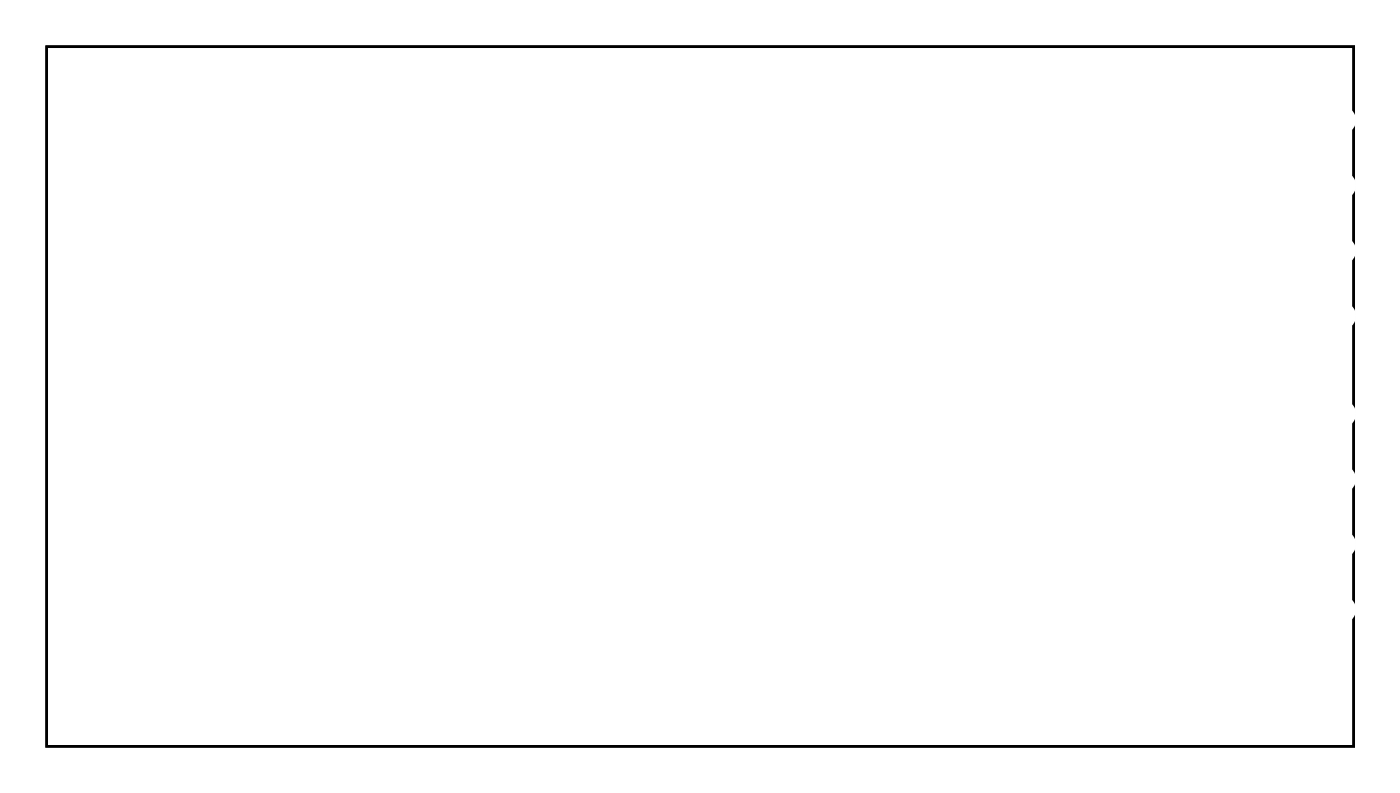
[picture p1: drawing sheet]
<svg xmlns="http://www.w3.org/2000/svg" width="109mm" height="62mm" viewBox="0 0 109 62" stroke-linecap="round" stroke-linejoin="round" font-family="sans-serif">
<path d="M3.6 3.6h101.8v54.5h-101.8z" fill="none" stroke="#000" stroke-width=".2"/>
<path d="M3.6 3.6v54.5h101.8v-54.5zM3.6 3.6h101.8v54.5h-101.8z" fill="#000"/>
<circle cx="59.5" cy="46.4" r=".35" fill="#fff"/>
<circle cx="59.5" cy="46.4" r=".35" fill="none" stroke="#fff" stroke-width=".55"/>
<circle cx="59.5" cy="41.5" r=".35" fill="#fff"/>
<circle cx="59.5" cy="41.5" r=".35" fill="none" stroke="#fff" stroke-width=".55"/>
<circle cx="100.1" cy="55.1" r=".72" fill="#fff"/>
<circle cx="100.1" cy="55.1" r=".72" fill="none" stroke="#fff" stroke-width=".69" stroke-linecap="butt"/>
<path d="M99.2 54.1v1.9h1.8v-1.9zM99.6 55.1a.51 .51 0 0 1 1 0 .51 .51 0 0 1-1 0z" fill="#fff"/>
<g fill="none" stroke="#fff" stroke-width=".25">
<path d="M99.2 54.1h1.8v1.9h-1.8z"/>
<circle cx="100.1" cy="55.1" r=".51"/>
</g>
<circle cx="100.1" cy="52.3" r=".72" fill="#fff"/>
<circle cx="100.1" cy="52.3" r=".72" fill="none" stroke="#fff" stroke-width=".69" stroke-linecap="butt"/>
<circle cx="31.6" cy="55.2" r=".66" fill="#fff"/>
<circle cx="31.6" cy="55.2" r=".66" fill="none" stroke="#fff" stroke-width=".61" stroke-linecap="butt"/>
<circle cx="29.1" cy="55.2" r=".66" fill="#fff"/>
<circle cx="29.1" cy="55.2" r=".66" fill="none" stroke="#fff" stroke-width=".61" stroke-linecap="butt"/>
<circle cx="26.6" cy="55.2" r=".66" fill="#fff"/>
<circle cx="26.6" cy="55.2" r=".66" fill="none" stroke="#fff" stroke-width=".61" stroke-linecap="butt"/>
<circle cx="24" cy="55.2" r=".66" fill="#fff"/>
<circle cx="24" cy="55.2" r=".66" fill="none" stroke="#fff" stroke-width=".61" stroke-linecap="butt"/>
<circle cx="21.5" cy="55.2" r=".66" fill="#fff"/>
<circle cx="21.5" cy="55.2" r=".66" fill="none" stroke="#fff" stroke-width=".61" stroke-linecap="butt"/>
<circle cx="18.9" cy="55.2" r=".66" fill="#fff"/>
<circle cx="18.9" cy="55.2" r=".66" fill="none" stroke="#fff" stroke-width=".61" stroke-linecap="butt"/>
<circle cx="16.4" cy="55.2" r=".66" fill="#fff"/>
<circle cx="16.4" cy="55.2" r=".66" fill="none" stroke="#fff" stroke-width=".61" stroke-linecap="butt"/>
<circle cx="13.9" cy="55.2" r=".66" fill="#fff"/>
<circle cx="13.9" cy="55.2" r=".66" fill="none" stroke="#fff" stroke-width=".61" stroke-linecap="butt"/>
<circle cx="54.5" cy="55.2" r=".66" fill="#fff"/>
<circle cx="54.5" cy="55.2" r=".66" fill="none" stroke="#fff" stroke-width=".61" stroke-linecap="butt"/>
<circle cx="52" cy="55.2" r=".66" fill="#fff"/>
<circle cx="52" cy="55.2" r=".66" fill="none" stroke="#fff" stroke-width=".61" stroke-linecap="butt"/>
<circle cx="49.4" cy="55.2" r=".66" fill="#fff"/>
<circle cx="49.4" cy="55.2" r=".66" fill="none" stroke="#fff" stroke-width=".61" stroke-linecap="butt"/>
<circle cx="46.9" cy="55.2" r=".66" fill="#fff"/>
<circle cx="46.9" cy="55.2" r=".66" fill="none" stroke="#fff" stroke-width=".61" stroke-linecap="butt"/>
<circle cx="44.3" cy="55.2" r=".66" fill="#fff"/>
<circle cx="44.3" cy="55.2" r=".66" fill="none" stroke="#fff" stroke-width=".61" stroke-linecap="butt"/>
<circle cx="41.8" cy="55.2" r=".66" fill="#fff"/>
<circle cx="41.8" cy="55.2" r=".66" fill="none" stroke="#fff" stroke-width=".61" stroke-linecap="butt"/>
<circle cx="39.3" cy="55.2" r=".66" fill="#fff"/>
<circle cx="39.3" cy="55.2" r=".66" fill="none" stroke="#fff" stroke-width=".61" stroke-linecap="butt"/>
<circle cx="36.7" cy="55.2" r=".66" fill="#fff"/>
<circle cx="36.7" cy="55.2" r=".66" fill="none" stroke="#fff" stroke-width=".61" stroke-linecap="butt"/>
<circle cx="36.7" cy="6.9" r=".66" fill="#fff"/>
<circle cx="36.7" cy="6.9" r=".66" fill="none" stroke="#fff" stroke-width=".61" stroke-linecap="butt"/>
<circle cx="34.2" cy="6.9" r=".66" fill="#fff"/>
<circle cx="34.2" cy="6.9" r=".66" fill="none" stroke="#fff" stroke-width=".61" stroke-linecap="butt"/>
<circle cx="31.6" cy="6.9" r=".66" fill="#fff"/>
<circle cx="31.6" cy="6.9" r=".66" fill="none" stroke="#fff" stroke-width=".61" stroke-linecap="butt"/>
<circle cx="29.1" cy="6.9" r=".66" fill="#fff"/>
<circle cx="29.1" cy="6.9" r=".66" fill="none" stroke="#fff" stroke-width=".61" stroke-linecap="butt"/>
<circle cx="26.6" cy="6.9" r=".66" fill="#fff"/>
<circle cx="26.6" cy="6.9" r=".66" fill="none" stroke="#fff" stroke-width=".61" stroke-linecap="butt"/>
<circle cx="24" cy="6.9" r=".66" fill="#fff"/>
<circle cx="24" cy="6.9" r=".66" fill="none" stroke="#fff" stroke-width=".61" stroke-linecap="butt"/>
<circle cx="21.5" cy="6.9" r=".66" fill="#fff"/>
<circle cx="21.5" cy="6.9" r=".66" fill="none" stroke="#fff" stroke-width=".61" stroke-linecap="butt"/>
<circle cx="18.9" cy="6.9" r=".66" fill="#fff"/>
<circle cx="18.9" cy="6.9" r=".66" fill="none" stroke="#fff" stroke-width=".61" stroke-linecap="butt"/>
<circle cx="77.4" cy="55.2" r=".66" fill="#fff"/>
<circle cx="77.4" cy="55.2" r=".66" fill="none" stroke="#fff" stroke-width=".61" stroke-linecap="butt"/>
<circle cx="74.8" cy="55.2" r=".66" fill="#fff"/>
<circle cx="74.8" cy="55.2" r=".66" fill="none" stroke="#fff" stroke-width=".61" stroke-linecap="butt"/>
<circle cx="72.3" cy="55.2" r=".66" fill="#fff"/>
<circle cx="72.3" cy="55.2" r=".66" fill="none" stroke="#fff" stroke-width=".61" stroke-linecap="butt"/>
<circle cx="69.7" cy="55.2" r=".66" fill="#fff"/>
<circle cx="69.7" cy="55.2" r=".66" fill="none" stroke="#fff" stroke-width=".61" stroke-linecap="butt"/>
<circle cx="67.2" cy="55.2" r=".66" fill="#fff"/>
<circle cx="67.2" cy="55.2" r=".66" fill="none" stroke="#fff" stroke-width=".61" stroke-linecap="butt"/>
<circle cx="64.7" cy="55.2" r=".66" fill="#fff"/>
<circle cx="64.7" cy="55.2" r=".66" fill="none" stroke="#fff" stroke-width=".61" stroke-linecap="butt"/>
<circle cx="62.1" cy="55.2" r=".66" fill="#fff"/>
<circle cx="62.1" cy="55.2" r=".66" fill="none" stroke="#fff" stroke-width=".61" stroke-linecap="butt"/>
<circle cx="59.6" cy="55.2" r=".66" fill="#fff"/>
<circle cx="59.6" cy="55.2" r=".66" fill="none" stroke="#fff" stroke-width=".61" stroke-linecap="butt"/>
<circle cx="63.6" cy="6.9" r=".66" fill="#fff"/>
<circle cx="63.6" cy="6.9" r=".66" fill="none" stroke="#fff" stroke-width=".61" stroke-linecap="butt"/>
<circle cx="66.2" cy="6.9" r=".66" fill="#fff"/>
<circle cx="66.2" cy="6.9" r=".66" fill="none" stroke="#fff" stroke-width=".61" stroke-linecap="butt"/>
<circle cx="68.7" cy="6.9" r=".66" fill="#fff"/>
<circle cx="68.7" cy="6.9" r=".66" fill="none" stroke="#fff" stroke-width=".61" stroke-linecap="butt"/>
<circle cx="71.3" cy="6.9" r=".66" fill="#fff"/>
<circle cx="71.3" cy="6.9" r=".66" fill="none" stroke="#fff" stroke-width=".61" stroke-linecap="butt"/>
<circle cx="73.8" cy="6.9" r=".66" fill="#fff"/>
<circle cx="73.8" cy="6.9" r=".66" fill="none" stroke="#fff" stroke-width=".61" stroke-linecap="butt"/>
<circle cx="76.3" cy="6.9" r=".66" fill="#fff"/>
<circle cx="76.3" cy="6.9" r=".66" fill="none" stroke="#fff" stroke-width=".61" stroke-linecap="butt"/>
<circle cx="78.9" cy="6.9" r=".66" fill="#fff"/>
<circle cx="78.9" cy="6.9" r=".66" fill="none" stroke="#fff" stroke-width=".61" stroke-linecap="butt"/>
<circle cx="81.4" cy="6.9" r=".66" fill="#fff"/>
<circle cx="81.4" cy="6.9" r=".66" fill="none" stroke="#fff" stroke-width=".61" stroke-linecap="butt"/>
<circle cx="84" cy="6.9" r=".66" fill="#fff"/>
<circle cx="84" cy="6.9" r=".66" fill="none" stroke="#fff" stroke-width=".61" stroke-linecap="butt"/>
<circle cx="86.5" cy="6.9" r=".66" fill="#fff"/>
<circle cx="86.5" cy="6.9" r=".66" fill="none" stroke="#fff" stroke-width=".61" stroke-linecap="butt"/>
<circle cx="41.8" cy="6.9" r=".66" fill="#fff"/>
<circle cx="41.8" cy="6.9" r=".66" fill="none" stroke="#fff" stroke-width=".61" stroke-linecap="butt"/>
<circle cx="44.3" cy="6.9" r=".66" fill="#fff"/>
<circle cx="44.3" cy="6.9" r=".66" fill="none" stroke="#fff" stroke-width=".61" stroke-linecap="butt"/>
<circle cx="46.9" cy="6.9" r=".66" fill="#fff"/>
<circle cx="46.9" cy="6.9" r=".66" fill="none" stroke="#fff" stroke-width=".61" stroke-linecap="butt"/>
<circle cx="49.4" cy="6.9" r=".66" fill="#fff"/>
<circle cx="49.4" cy="6.9" r=".66" fill="none" stroke="#fff" stroke-width=".61" stroke-linecap="butt"/>
<circle cx="52" cy="6.9" r=".66" fill="#fff"/>
<circle cx="52" cy="6.9" r=".66" fill="none" stroke="#fff" stroke-width=".61" stroke-linecap="butt"/>
<circle cx="54.5" cy="6.9" r=".66" fill="#fff"/>
<circle cx="54.5" cy="6.9" r=".66" fill="none" stroke="#fff" stroke-width=".61" stroke-linecap="butt"/>
<circle cx="57" cy="6.9" r=".66" fill="#fff"/>
<circle cx="57" cy="6.9" r=".66" fill="none" stroke="#fff" stroke-width=".61" stroke-linecap="butt"/>
<circle cx="59.6" cy="6.9" r=".66" fill="#fff"/>
<circle cx="59.6" cy="6.9" r=".66" fill="none" stroke="#fff" stroke-width=".61" stroke-linecap="butt"/>
<circle cx="11.3" cy="6.9" r=".66" fill="#fff"/>
<circle cx="11.3" cy="6.9" r=".66" fill="none" stroke="#fff" stroke-width=".62" stroke-linecap="butt"/>
<circle cx="8.8" cy="6.9" r=".66" fill="#fff"/>
<circle cx="8.8" cy="6.9" r=".66" fill="none" stroke="#fff" stroke-width=".62" stroke-linecap="butt"/>
<circle cx="11.3" cy="9.5" r=".66" fill="#fff"/>
<circle cx="11.3" cy="9.5" r=".66" fill="none" stroke="#fff" stroke-width=".62" stroke-linecap="butt"/>
<circle cx="8.8" cy="9.5" r=".66" fill="#fff"/>
<circle cx="8.8" cy="9.5" r=".66" fill="none" stroke="#fff" stroke-width=".62" stroke-linecap="butt"/>
<circle cx="11.3" cy="12" r=".66" fill="#fff"/>
<circle cx="11.3" cy="12" r=".66" fill="none" stroke="#fff" stroke-width=".62" stroke-linecap="butt"/>
<circle cx="8.8" cy="12" r=".66" fill="#fff"/>
<circle cx="8.8" cy="12" r=".66" fill="none" stroke="#fff" stroke-width=".62" stroke-linecap="butt"/>
<circle cx="11.3" cy="14.6" r=".66" fill="#fff"/>
<circle cx="11.3" cy="14.6" r=".66" fill="none" stroke="#fff" stroke-width=".62" stroke-linecap="butt"/>
<circle cx="8.8" cy="14.6" r=".66" fill="#fff"/>
<circle cx="8.8" cy="14.6" r=".66" fill="none" stroke="#fff" stroke-width=".62" stroke-linecap="butt"/>
<circle cx="11.3" cy="17.1" r=".66" fill="#fff"/>
<circle cx="11.3" cy="17.1" r=".66" fill="none" stroke="#fff" stroke-width=".62" stroke-linecap="butt"/>
<circle cx="8.8" cy="17.1" r=".66" fill="#fff"/>
<circle cx="8.8" cy="17.1" r=".66" fill="none" stroke="#fff" stroke-width=".62" stroke-linecap="butt"/>
<circle cx="11.3" cy="19.6" r=".66" fill="#fff"/>
<circle cx="11.3" cy="19.6" r=".66" fill="none" stroke="#fff" stroke-width=".62" stroke-linecap="butt"/>
<circle cx="8.8" cy="19.6" r=".66" fill="#fff"/>
<circle cx="8.8" cy="19.6" r=".66" fill="none" stroke="#fff" stroke-width=".62" stroke-linecap="butt"/>
<circle cx="11.3" cy="22.2" r=".66" fill="#fff"/>
<circle cx="11.3" cy="22.2" r=".66" fill="none" stroke="#fff" stroke-width=".62" stroke-linecap="butt"/>
<circle cx="8.8" cy="22.2" r=".66" fill="#fff"/>
<circle cx="8.8" cy="22.2" r=".66" fill="none" stroke="#fff" stroke-width=".62" stroke-linecap="butt"/>
<circle cx="11.3" cy="24.7" r=".66" fill="#fff"/>
<circle cx="11.3" cy="24.7" r=".66" fill="none" stroke="#fff" stroke-width=".62" stroke-linecap="butt"/>
<circle cx="8.8" cy="24.7" r=".66" fill="#fff"/>
<circle cx="8.8" cy="24.7" r=".66" fill="none" stroke="#fff" stroke-width=".62" stroke-linecap="butt"/>
<circle cx="11.3" cy="27.3" r=".66" fill="#fff"/>
<circle cx="11.3" cy="27.3" r=".66" fill="none" stroke="#fff" stroke-width=".62" stroke-linecap="butt"/>
<circle cx="8.8" cy="27.3" r=".66" fill="#fff"/>
<circle cx="8.8" cy="27.3" r=".66" fill="none" stroke="#fff" stroke-width=".62" stroke-linecap="butt"/>
<circle cx="11.3" cy="29.8" r=".66" fill="#fff"/>
<circle cx="11.3" cy="29.8" r=".66" fill="none" stroke="#fff" stroke-width=".62" stroke-linecap="butt"/>
<circle cx="8.8" cy="29.8" r=".66" fill="#fff"/>
<circle cx="8.8" cy="29.8" r=".66" fill="none" stroke="#fff" stroke-width=".62" stroke-linecap="butt"/>
<circle cx="11.3" cy="32.3" r=".66" fill="#fff"/>
<circle cx="11.3" cy="32.3" r=".66" fill="none" stroke="#fff" stroke-width=".62" stroke-linecap="butt"/>
<circle cx="8.8" cy="32.3" r=".66" fill="#fff"/>
<circle cx="8.8" cy="32.3" r=".66" fill="none" stroke="#fff" stroke-width=".62" stroke-linecap="butt"/>
<circle cx="11.3" cy="34.9" r=".66" fill="#fff"/>
<circle cx="11.3" cy="34.9" r=".66" fill="none" stroke="#fff" stroke-width=".62" stroke-linecap="butt"/>
<circle cx="8.8" cy="34.9" r=".66" fill="#fff"/>
<circle cx="8.8" cy="34.9" r=".66" fill="none" stroke="#fff" stroke-width=".62" stroke-linecap="butt"/>
<circle cx="11.3" cy="37.4" r=".66" fill="#fff"/>
<circle cx="11.3" cy="37.4" r=".66" fill="none" stroke="#fff" stroke-width=".62" stroke-linecap="butt"/>
<circle cx="8.8" cy="37.4" r=".66" fill="#fff"/>
<circle cx="8.8" cy="37.4" r=".66" fill="none" stroke="#fff" stroke-width=".62" stroke-linecap="butt"/>
<circle cx="11.3" cy="40" r=".66" fill="#fff"/>
<circle cx="11.3" cy="40" r=".66" fill="none" stroke="#fff" stroke-width=".62" stroke-linecap="butt"/>
<circle cx="8.8" cy="40" r=".66" fill="#fff"/>
<circle cx="8.8" cy="40" r=".66" fill="none" stroke="#fff" stroke-width=".62" stroke-linecap="butt"/>
<circle cx="11.3" cy="42.5" r=".66" fill="#fff"/>
<circle cx="11.3" cy="42.5" r=".66" fill="none" stroke="#fff" stroke-width=".62" stroke-linecap="butt"/>
<circle cx="8.8" cy="42.5" r=".66" fill="#fff"/>
<circle cx="8.8" cy="42.5" r=".66" fill="none" stroke="#fff" stroke-width=".62" stroke-linecap="butt"/>
<circle cx="11.3" cy="45" r=".66" fill="#fff"/>
<circle cx="11.3" cy="45" r=".66" fill="none" stroke="#fff" stroke-width=".62" stroke-linecap="butt"/>
<circle cx="8.8" cy="45" r=".66" fill="#fff"/>
<circle cx="8.8" cy="45" r=".66" fill="none" stroke="#fff" stroke-width=".62" stroke-linecap="butt"/>
<circle cx="11.3" cy="47.6" r=".66" fill="#fff"/>
<circle cx="11.3" cy="47.6" r=".66" fill="none" stroke="#fff" stroke-width=".62" stroke-linecap="butt"/>
<circle cx="8.8" cy="47.6" r=".66" fill="#fff"/>
<circle cx="8.8" cy="47.6" r=".66" fill="none" stroke="#fff" stroke-width=".62" stroke-linecap="butt"/>
<circle cx="11.3" cy="50.1" r=".66" fill="#fff"/>
<circle cx="11.3" cy="50.1" r=".66" fill="none" stroke="#fff" stroke-width=".62" stroke-linecap="butt"/>
<circle cx="8.8" cy="50.1" r=".66" fill="#fff"/>
<circle cx="8.8" cy="50.1" r=".66" fill="none" stroke="#fff" stroke-width=".62" stroke-linecap="butt"/>
<circle cx="102.6" cy="14.4" r=".75" fill="#fff"/>
<circle cx="102.6" cy="14.4" r=".75" fill="none" stroke="#fff" stroke-width=".63" stroke-linecap="butt"/>
<path d="M102 13.8a.94 .94 0 0 0-.2 1 .94 .94 0 0 0 .8 .6h1.9a.94 .94 0 0 0 1-1 .94 .94 0 0 0-1-.9h-1.9l-.3 .1zM102.1 14.4a.56 .56 0 0 1 1.1 0 .56 .56 0 0 1-1.1 0z" fill="#fff"/>
<g fill="none" stroke="#fff" stroke-width=".25">
<path d="M102 13.8l.3-.2 .3-.1h1.9a.94 .94 0 0 1 1 .9 .94 .94 0 0 1-1 1h-1.9a.94 .94 0 0 1-.8-.6 .94 .94 0 0 1 .2-1z"/>
<circle cx="102.6" cy="14.4" r=".56"/>
</g>
<circle cx="102.6" cy="19.5" r=".75" fill="#fff"/>
<circle cx="102.6" cy="19.5" r=".75" fill="none" stroke="#fff" stroke-width=".63" stroke-linecap="butt"/>
<path d="M102 18.9a.94 .94 0 0 0-.2 1 .94 .94 0 0 0 .8 .6h1.9a.94 .94 0 0 0 1-1 .94 .94 0 0 0-1-.9h-1.9h-.3zM102.1 19.5a.56 .56 0 0 1 1.1 0 .56 .56 0 0 1-1.1 0z" fill="#fff"/>
<g fill="none" stroke="#fff" stroke-width=".25">
<path d="M102 18.9l.3-.3h.3h1.9a.94 .94 0 0 1 1 .9 .94 .94 0 0 1-1 1h-1.9a.94 .94 0 0 1-.8-.6 .94 .94 0 0 1 .2-1z"/>
<circle cx="102.6" cy="19.5" r=".56"/>
</g>
<circle cx="102.6" cy="24.6" r=".75" fill="#fff"/>
<circle cx="102.6" cy="24.6" r=".75" fill="none" stroke="#fff" stroke-width=".63" stroke-linecap="butt"/>
<path d="M102 23.9a.94 .94 0 0 0-.2 1.1 .94 .94 0 0 0 .8 .5h1.9a.94 .94 0 0 0 1-.9 .94 .94 0 0 0-1-.9h-1.9h-.3zM102.1 24.6a.56 .56 0 0 1 1.1 0 .56 .56 0 0 1-1.1 0z" fill="#fff"/>
<g fill="none" stroke="#fff" stroke-width=".25">
<path d="M102 23.9l.3-.2h.3h1.9a.94 .94 0 0 1 1 .9 .94 .94 0 0 1-1 .9h-1.9a.94 .94 0 0 1-.8-.5 .94 .94 0 0 1 .2-1.1z"/>
<circle cx="102.6" cy="24.6" r=".56"/>
</g>
<circle cx="102.6" cy="9.4" r=".75" fill="#fff"/>
<circle cx="102.6" cy="9.4" r=".75" fill="none" stroke="#fff" stroke-width=".63" stroke-linecap="butt"/>
<path d="M102 8.7a.94 .94 0 0 0-.2 1 .94 .94 0 0 0 .8 .6h1.9a.94 .94 0 0 0 1-.9 .94 .94 0 0 0-1-1h-1.9l-.3 .1zM102.1 9.4a.56 .56 0 0 1 1.1 0 .56 .56 0 0 1-1.1 0z" fill="#fff"/>
<g fill="none" stroke="#fff" stroke-width=".25">
<path d="M102 8.7l.3-.2 .3-.1h1.9a.94 .94 0 0 1 1 1 .94 .94 0 0 1-1 .9h-1.9a.94 .94 0 0 1-.8-.6 .94 .94 0 0 1 .2-1z"/>
<circle cx="102.6" cy="9.4" r=".56"/>
</g>
<circle cx="102.6" cy="32.2" r=".75" fill="#fff"/>
<circle cx="102.6" cy="32.2" r=".75" fill="none" stroke="#fff" stroke-width=".63" stroke-linecap="butt"/>
<path d="M102 31.6a.94 .94 0 0 0-.2 1 .94 .94 0 0 0 .8 .6h1.9a.94 .94 0 0 0 1-1 .94 .94 0 0 0-1-.9h-1.9h-.3zM102.1 32.2a.56 .56 0 0 1 1.1 0 .56 .56 0 0 1-1.1 0z" fill="#fff"/>
<g fill="none" stroke="#fff" stroke-width=".25">
<path d="M102 31.6l.3-.3h.3h1.9a.94 .94 0 0 1 1 .9 .94 .94 0 0 1-1 1h-1.9a.94 .94 0 0 1-.8-.6 .94 .94 0 0 1 .2-1z"/>
<circle cx="102.6" cy="32.2" r=".56"/>
</g>
<circle cx="102.6" cy="37.3" r=".75" fill="#fff"/>
<circle cx="102.6" cy="37.3" r=".75" fill="none" stroke="#fff" stroke-width=".63" stroke-linecap="butt"/>
<path d="M102 36.6a.94 .94 0 0 0-.2 1.1 .94 .94 0 0 0 .8 .5h1.9a.94 .94 0 0 0 1-.9 .94 .94 0 0 0-1-.9h-1.9h-.3zM102.1 37.3a.56 .56 0 0 1 1.1 0 .56 .56 0 0 1-1.1 0z" fill="#fff"/>
<g fill="none" stroke="#fff" stroke-width=".25">
<path d="M102 36.6l.3-.2h.3h1.9a.94 .94 0 0 1 1 .9 .94 .94 0 0 1-1 .9h-1.9a.94 .94 0 0 1-.8-.5 .94 .94 0 0 1 .2-1.1z"/>
<circle cx="102.6" cy="37.3" r=".56"/>
</g>
<circle cx="102.6" cy="42.4" r=".75" fill="#fff"/>
<circle cx="102.6" cy="42.4" r=".75" fill="none" stroke="#fff" stroke-width=".63" stroke-linecap="butt"/>
<path d="M102 41.7a.94 .94 0 0 0-.2 1 .94 .94 0 0 0 .8 .6h1.9a.94 .94 0 0 0 1-.9 .94 .94 0 0 0-1-1h-1.9l-.3 .1zM102.1 42.4a.56 .56 0 0 1 1.1 0 .56 .56 0 0 1-1.1 0z" fill="#fff"/>
<g fill="none" stroke="#fff" stroke-width=".25">
<path d="M102 41.7l.3-.2 .3-.1h1.9a.94 .94 0 0 1 1 1 .94 .94 0 0 1-1 .9h-1.9a.94 .94 0 0 1-.8-.6 .94 .94 0 0 1 .2-1z"/>
<circle cx="102.6" cy="42.4" r=".56"/>
</g>
<circle cx="102.6" cy="47.5" r=".75" fill="#fff"/>
<circle cx="102.6" cy="47.5" r=".75" fill="none" stroke="#fff" stroke-width=".63" stroke-linecap="butt"/>
<path d="M102 46.8a.94 .94 0 0 0-.2 1 .94 .94 0 0 0 .8 .6h1.9a.94 .94 0 0 0 1-.9 .94 .94 0 0 0-1-1h-1.9l-.3 .1zM102.1 47.5a.56 .56 0 0 1 1.1 0 .56 .56 0 0 1-1.1 0z" fill="#fff"/>
<g fill="none" stroke="#fff" stroke-width=".25">
<path d="M102 46.8l.3-.2 .3-.1h1.9a.94 .94 0 0 1 1 1 .94 .94 0 0 1-1 .9h-1.9a.94 .94 0 0 1-.8-.6 .94 .94 0 0 1 .2-1z"/>
<circle cx="102.6" cy="47.5" r=".56"/>
</g>
<circle cx="21.4" cy="44.9" r=".72" fill="#fff"/>
<circle cx="21.4" cy="44.9" r=".72" fill="none" stroke="#fff" stroke-width=".69" stroke-linecap="butt"/>
<path d="M20.4 44v1.9h1.9v-1.9zM20.8 44.9a.55 .55 0 0 1 1.1 0 .55 .55 0 0 1-1.1 0z" fill="#fff"/>
<g fill="none" stroke="#fff" stroke-width=".25">
<path d="M20.4 44h1.9v1.9h-1.9z"/>
<circle cx="21.4" cy="44.9" r=".51"/>
</g>
<circle cx="18.6" cy="44.9" r=".72" fill="#fff"/>
<circle cx="18.6" cy="44.9" r=".72" fill="none" stroke="#fff" stroke-width=".69" stroke-linecap="butt"/>
<circle cx="29" cy="44.9" r=".72" fill="#fff"/>
<circle cx="29" cy="44.9" r=".72" fill="none" stroke="#fff" stroke-width=".69" stroke-linecap="butt"/>
<path d="M28 44v1.9h1.9v-1.9zM28.5 44.9a.51 .51 0 0 1 1 0 .51 .51 0 0 1-1 0z" fill="#fff"/>
<g fill="none" stroke="#fff" stroke-width=".25">
<path d="M28 44h1.9v1.9h-1.9z"/>
<circle cx="29" cy="44.9" r=".51"/>
</g>
<circle cx="26.2" cy="44.9" r=".72" fill="#fff"/>
<circle cx="26.2" cy="44.9" r=".72" fill="none" stroke="#fff" stroke-width=".69" stroke-linecap="butt"/>
<circle cx="21.4" cy="22.1" r=".72" fill="#fff"/>
<circle cx="21.4" cy="22.1" r=".72" fill="none" stroke="#fff" stroke-width=".69" stroke-linecap="butt"/>
<path d="M20.4 21.1v1.9h1.9v-1.9zM20.8 22.1a.55 .55 0 0 1 1.1 0 .55 .55 0 0 1-1.1 0z" fill="#fff"/>
<g fill="none" stroke="#fff" stroke-width=".25">
<path d="M20.4 21.1h1.9v1.9h-1.9z"/>
<circle cx="21.4" cy="22.1" r=".51"/>
</g>
<circle cx="18.6" cy="22.1" r=".72" fill="#fff"/>
<circle cx="18.6" cy="22.1" r=".72" fill="none" stroke="#fff" stroke-width=".69" stroke-linecap="butt"/>
<circle cx="29" cy="22.1" r=".72" fill="#fff"/>
<circle cx="29" cy="22.1" r=".72" fill="none" stroke="#fff" stroke-width=".69" stroke-linecap="butt"/>
<path d="M28 21.1v1.9h1.9v-1.9zM28.5 22.1a.51 .51 0 0 1 1 0 .51 .51 0 0 1-1 0z" fill="#fff"/>
<g fill="none" stroke="#fff" stroke-width=".25">
<path d="M28 21.1h1.9v1.9h-1.9z"/>
<circle cx="29" cy="22.1" r=".51"/>
</g>
<circle cx="26.2" cy="22.1" r=".72" fill="#fff"/>
<circle cx="26.2" cy="22.1" r=".72" fill="none" stroke="#fff" stroke-width=".69" stroke-linecap="butt"/>
<circle cx="29" cy="14.4" r=".72" fill="#fff"/>
<circle cx="29" cy="14.4" r=".72" fill="none" stroke="#fff" stroke-width=".69" stroke-linecap="butt"/>
<path d="M28 13.5v1.9h1.9v-1.9zM28.5 14.4a.51 .51 0 0 1 1 0 .51 .51 0 0 1-1 0z" fill="#fff"/>
<g fill="none" stroke="#fff" stroke-width=".25">
<path d="M28 13.5h1.9v1.9h-1.9z"/>
<circle cx="29" cy="14.4" r=".51"/>
</g>
<circle cx="26.2" cy="14.4" r=".72" fill="#fff"/>
<circle cx="26.2" cy="14.4" r=".72" fill="none" stroke="#fff" stroke-width=".69" stroke-linecap="butt"/>
<circle cx="29" cy="29.7" r=".72" fill="#fff"/>
<circle cx="29" cy="29.7" r=".72" fill="none" stroke="#fff" stroke-width=".69" stroke-linecap="butt"/>
<path d="M28 28.7v1.9h1.9v-1.9zM28.5 29.7a.51 .51 0 0 1 1 0 .51 .51 0 0 1-1 0z" fill="#fff"/>
<g fill="none" stroke="#fff" stroke-width=".25">
<path d="M28 28.7h1.9v1.9h-1.9z"/>
<circle cx="29" cy="29.7" r=".51"/>
</g>
<circle cx="26.2" cy="29.7" r=".72" fill="#fff"/>
<circle cx="26.2" cy="29.7" r=".72" fill="none" stroke="#fff" stroke-width=".69" stroke-linecap="butt"/>
<circle cx="21.4" cy="14.4" r=".72" fill="#fff"/>
<circle cx="21.4" cy="14.4" r=".72" fill="none" stroke="#fff" stroke-width=".69" stroke-linecap="butt"/>
<path d="M20.4 13.5v1.9h1.9v-1.9zM20.8 14.4a.55 .55 0 0 1 1.1 0 .55 .55 0 0 1-1.1 0z" fill="#fff"/>
<g fill="none" stroke="#fff" stroke-width=".25">
<path d="M20.4 13.5h1.9v1.9h-1.9z"/>
<circle cx="21.4" cy="14.4" r=".51"/>
</g>
<circle cx="18.6" cy="14.4" r=".72" fill="#fff"/>
<circle cx="18.6" cy="14.4" r=".72" fill="none" stroke="#fff" stroke-width=".69" stroke-linecap="butt"/>
<circle cx="29" cy="37.3" r=".72" fill="#fff"/>
<circle cx="29" cy="37.3" r=".72" fill="none" stroke="#fff" stroke-width=".69" stroke-linecap="butt"/>
<path d="M28 36.4v1.8h1.9v-1.8zM28.5 37.3a.51 .51 0 0 1 1 0 .51 .51 0 0 1-1 0z" fill="#fff"/>
<g fill="none" stroke="#fff" stroke-width=".25">
<path d="M28 36.4h1.9v1.8h-1.9z"/>
<circle cx="29" cy="37.3" r=".51"/>
</g>
<circle cx="26.2" cy="37.3" r=".72" fill="#fff"/>
<circle cx="26.2" cy="37.3" r=".72" fill="none" stroke="#fff" stroke-width=".69" stroke-linecap="butt"/>
<circle cx="21.4" cy="29.7" r=".72" fill="#fff"/>
<circle cx="21.4" cy="29.7" r=".72" fill="none" stroke="#fff" stroke-width=".69" stroke-linecap="butt"/>
<path d="M20.4 28.7v1.9h1.9v-1.9zM20.8 29.7a.55 .55 0 0 1 1.1 0 .55 .55 0 0 1-1.1 0z" fill="#fff"/>
<g fill="none" stroke="#fff" stroke-width=".25">
<path d="M20.4 28.7h1.9v1.9h-1.9z"/>
<circle cx="21.4" cy="29.7" r=".51"/>
</g>
<circle cx="18.6" cy="29.7" r=".72" fill="#fff"/>
<circle cx="18.6" cy="29.7" r=".72" fill="none" stroke="#fff" stroke-width=".69" stroke-linecap="butt"/>
<circle cx="21.4" cy="37.3" r=".72" fill="#fff"/>
<circle cx="21.4" cy="37.3" r=".72" fill="none" stroke="#fff" stroke-width=".69" stroke-linecap="butt"/>
<path d="M20.4 36.4v1.8h1.9v-1.8zM20.8 37.3a.55 .55 0 0 1 1.1 0 .55 .55 0 0 1-1.1 0z" fill="#fff"/>
<g fill="none" stroke="#fff" stroke-width=".25">
<path d="M20.4 36.4h1.9v1.8h-1.9z"/>
<circle cx="21.4" cy="37.3" r=".51"/>
</g>
<circle cx="18.6" cy="37.3" r=".72" fill="#fff"/>
<circle cx="18.6" cy="37.3" r=".72" fill="none" stroke="#fff" stroke-width=".69" stroke-linecap="butt"/>
<circle cx="41.9" cy="14.1" r=".72" fill="#fff"/>
<circle cx="41.9" cy="14.1" r=".72" fill="none" stroke="#fff" stroke-width=".69" stroke-linecap="butt"/>
<path d="M41 13.1v1.9h1.9v-1.9zM41.4 14.1a.51 .51 0 0 1 1 0 .51 .51 0 0 1-1 0z" fill="#fff"/>
<g fill="none" stroke="#fff" stroke-width=".25">
<path d="M41 13.1h1.9v1.9h-1.9z"/>
<circle cx="41.9" cy="14.1" r=".51"/>
</g>
<circle cx="39.1" cy="14.1" r=".72" fill="#fff"/>
<circle cx="39.1" cy="14.1" r=".72" fill="none" stroke="#fff" stroke-width=".69" stroke-linecap="butt"/>
<circle cx="41.9" cy="21.7" r=".72" fill="#fff"/>
<circle cx="41.9" cy="21.7" r=".72" fill="none" stroke="#fff" stroke-width=".69" stroke-linecap="butt"/>
<path d="M41 20.7v1.9h1.9v-1.9zM41.4 21.7a.51 .51 0 0 1 1 0 .51 .51 0 0 1-1 0z" fill="#fff"/>
<g fill="none" stroke="#fff" stroke-width=".25">
<path d="M41 20.7h1.9v1.9h-1.9z"/>
<circle cx="41.9" cy="21.7" r=".51"/>
</g>
<circle cx="39.1" cy="21.7" r=".72" fill="#fff"/>
<circle cx="39.1" cy="21.7" r=".72" fill="none" stroke="#fff" stroke-width=".69" stroke-linecap="butt"/>
<circle cx="41.7" cy="29.3" r=".72" fill="#fff"/>
<circle cx="41.7" cy="29.3" r=".72" fill="none" stroke="#fff" stroke-width=".69" stroke-linecap="butt"/>
<path d="M40.7 28.4v1.8h1.9v-1.8zM41.2 29.3a.51 .51 0 0 1 1 0 .51 .51 0 0 1-1 0z" fill="#fff"/>
<g fill="none" stroke="#fff" stroke-width=".25">
<path d="M40.7 28.4h1.9v1.8h-1.9z"/>
<circle cx="41.7" cy="29.3" r=".51"/>
</g>
<circle cx="38.9" cy="29.3" r=".72" fill="#fff"/>
<circle cx="38.9" cy="29.3" r=".72" fill="none" stroke="#fff" stroke-width=".69" stroke-linecap="butt"/>
<circle cx="52.1" cy="14.1" r=".72" fill="#fff"/>
<circle cx="52.1" cy="14.1" r=".72" fill="none" stroke="#fff" stroke-width=".69" stroke-linecap="butt"/>
<path d="M51.2 13.1v1.9h1.8v-1.9zM51.6 14.1a.51 .51 0 0 1 1 0 .51 .51 0 0 1-1 0z" fill="#fff"/>
<g fill="none" stroke="#fff" stroke-width=".25">
<path d="M51.2 13.1h1.8v1.9h-1.8z"/>
<circle cx="52.1" cy="14.1" r=".51"/>
</g>
<circle cx="49.3" cy="14.1" r=".72" fill="#fff"/>
<circle cx="49.3" cy="14.1" r=".72" fill="none" stroke="#fff" stroke-width=".69" stroke-linecap="butt"/>
<circle cx="52.1" cy="21.7" r=".72" fill="#fff"/>
<circle cx="52.1" cy="21.7" r=".72" fill="none" stroke="#fff" stroke-width=".69" stroke-linecap="butt"/>
<path d="M51.2 20.7v1.9h1.8v-1.9zM51.6 21.7a.51 .51 0 0 1 1 0 .51 .51 0 0 1-1 0z" fill="#fff"/>
<g fill="none" stroke="#fff" stroke-width=".25">
<path d="M51.2 20.7h1.8v1.9h-1.8z"/>
<circle cx="52.1" cy="21.7" r=".51"/>
</g>
<circle cx="49.3" cy="21.7" r=".72" fill="#fff"/>
<circle cx="49.3" cy="21.7" r=".72" fill="none" stroke="#fff" stroke-width=".69" stroke-linecap="butt"/>
<circle cx="51.8" cy="29.3" r=".72" fill="#fff"/>
<circle cx="51.8" cy="29.3" r=".72" fill="none" stroke="#fff" stroke-width=".69" stroke-linecap="butt"/>
<path d="M50.9 28.4v1.8h1.9v-1.8zM51.3 29.3a.51 .51 0 0 1 1 0 .51 .51 0 0 1-1 0z" fill="#fff"/>
<g fill="none" stroke="#fff" stroke-width=".25">
<path d="M50.9 28.4h1.9v1.8h-1.9z"/>
<circle cx="51.8" cy="29.3" r=".51"/>
</g>
<circle cx="49" cy="29.3" r=".72" fill="#fff"/>
<circle cx="49" cy="29.3" r=".72" fill="none" stroke="#fff" stroke-width=".69" stroke-linecap="butt"/>
<circle cx="41.7" cy="40.2" r=".72" fill="#fff"/>
<circle cx="41.7" cy="40.2" r=".72" fill="none" stroke="#fff" stroke-width=".69" stroke-linecap="butt"/>
<path d="M40.7 39.3v1.9h1.9v-1.9zM41.2 40.2a.51 .51 0 0 1 1 0 .51 .51 0 0 1-1 0z" fill="#fff"/>
<g fill="none" stroke="#fff" stroke-width=".25">
<path d="M40.7 39.3h1.9v1.9h-1.9z"/>
<circle cx="41.7" cy="40.2" r=".51"/>
</g>
<circle cx="38.9" cy="40.2" r=".72" fill="#fff"/>
<circle cx="38.9" cy="40.2" r=".72" fill="none" stroke="#fff" stroke-width=".69" stroke-linecap="butt"/>
<circle cx="41.4" cy="48" r=".72" fill="#fff"/>
<circle cx="41.4" cy="48" r=".72" fill="none" stroke="#fff" stroke-width=".69" stroke-linecap="butt"/>
<path d="M40.5 47v1.9h1.9v-1.9zM40.9 48a.51 .51 0 0 1 1 0 .51 .51 0 0 1-1 0z" fill="#fff"/>
<g fill="none" stroke="#fff" stroke-width=".25">
<path d="M40.5 47h1.9v1.9h-1.9z"/>
<circle cx="41.4" cy="48" r=".51"/>
</g>
<circle cx="38.9" cy="48.2" r=".72" fill="#fff"/>
<circle cx="38.9" cy="48.2" r=".72" fill="none" stroke="#fff" stroke-width=".69" stroke-linecap="butt"/>
<circle cx="36.3" cy="48" r=".72" fill="#fff"/>
<circle cx="36.3" cy="48" r=".72" fill="none" stroke="#fff" stroke-width=".69" stroke-linecap="butt"/>
<circle cx="53" cy="48" r=".72" fill="#fff"/>
<circle cx="53" cy="48" r=".72" fill="none" stroke="#fff" stroke-width=".69" stroke-linecap="butt"/>
<path d="M52 47v1.9h1.9v-1.9zM52.5 48a.51 .51 0 0 1 1 0 .51 .51 0 0 1-1 0z" fill="#fff"/>
<g fill="none" stroke="#fff" stroke-width=".25">
<path d="M52 47h1.9v1.9h-1.9z"/>
<circle cx="53" cy="48" r=".51"/>
</g>
<circle cx="50.4" cy="48.2" r=".72" fill="#fff"/>
<circle cx="50.4" cy="48.2" r=".72" fill="none" stroke="#fff" stroke-width=".69" stroke-linecap="butt"/>
<circle cx="47.9" cy="48" r=".72" fill="#fff"/>
<circle cx="47.9" cy="48" r=".72" fill="none" stroke="#fff" stroke-width=".69" stroke-linecap="butt"/>
<circle cx="51.6" cy="40.3" r=".72" fill="#fff"/>
<circle cx="51.6" cy="40.3" r=".72" fill="none" stroke="#fff" stroke-width=".69" stroke-linecap="butt"/>
<path d="M50.6 39.4v1.9h1.9v-1.9zM51.1 40.3a.51 .51 0 0 1 1 0 .51 .51 0 0 1-1 0z" fill="#fff"/>
<g fill="none" stroke="#fff" stroke-width=".25">
<path d="M50.6 39.4h1.9v1.9h-1.9z"/>
<circle cx="51.6" cy="40.3" r=".51"/>
</g>
<circle cx="48.8" cy="40.3" r=".72" fill="#fff"/>
<circle cx="48.8" cy="40.3" r=".72" fill="none" stroke="#fff" stroke-width=".69" stroke-linecap="butt"/>
<path d="M79.1 41.5h1.4v1.4h-1.4z" fill="#fff"/>
<path d="M79.1 41.5h1.4v1.4h-1.4z" fill="none" stroke="#fff" stroke-width=".76" stroke-linecap="butt"/>
<circle cx="79.8" cy="42.2" r=".7" fill="#fff"/>
<circle cx="79.8" cy="42.2" r=".7" fill="none" stroke="#fff" stroke-width=".76" stroke-linecap="butt"/>
<circle cx="87.4" cy="42.2" r=".7" fill="#fff"/>
<circle cx="87.4" cy="42.2" r=".7" fill="none" stroke="#fff" stroke-width=".76" stroke-linecap="butt"/>
<circle cx="79.8" cy="39.7" r=".7" fill="#fff"/>
<circle cx="79.8" cy="39.7" r=".7" fill="none" stroke="#fff" stroke-width=".76" stroke-linecap="butt"/>
<circle cx="87.4" cy="39.7" r=".7" fill="#fff"/>
<circle cx="87.4" cy="39.7" r=".7" fill="none" stroke="#fff" stroke-width=".76" stroke-linecap="butt"/>
<path d="M79.1 31.5h1.4v1.4h-1.4z" fill="#fff"/>
<path d="M79.1 31.5h1.4v1.4h-1.4z" fill="none" stroke="#fff" stroke-width=".76" stroke-linecap="butt"/>
<circle cx="79.8" cy="32.2" r=".7" fill="#fff"/>
<circle cx="79.8" cy="32.2" r=".7" fill="none" stroke="#fff" stroke-width=".76" stroke-linecap="butt"/>
<circle cx="87.4" cy="32.2" r=".7" fill="#fff"/>
<circle cx="87.4" cy="32.2" r=".7" fill="none" stroke="#fff" stroke-width=".76" stroke-linecap="butt"/>
<circle cx="79.8" cy="29.7" r=".7" fill="#fff"/>
<circle cx="79.8" cy="29.7" r=".7" fill="none" stroke="#fff" stroke-width=".76" stroke-linecap="butt"/>
<circle cx="87.4" cy="29.7" r=".7" fill="#fff"/>
<circle cx="87.4" cy="29.7" r=".7" fill="none" stroke="#fff" stroke-width=".76" stroke-linecap="butt"/>
<path d="M79.1 21.2h1.4v1.4h-1.4z" fill="#fff"/>
<path d="M79.1 21.2h1.4v1.4h-1.4z" fill="none" stroke="#fff" stroke-width=".76" stroke-linecap="butt"/>
<circle cx="79.8" cy="21.9" r=".7" fill="#fff"/>
<circle cx="79.8" cy="21.9" r=".7" fill="none" stroke="#fff" stroke-width=".76" stroke-linecap="butt"/>
<circle cx="87.4" cy="21.9" r=".7" fill="#fff"/>
<circle cx="87.4" cy="21.9" r=".7" fill="none" stroke="#fff" stroke-width=".76" stroke-linecap="butt"/>
<circle cx="79.8" cy="19.3" r=".7" fill="#fff"/>
<circle cx="79.8" cy="19.3" r=".7" fill="none" stroke="#fff" stroke-width=".76" stroke-linecap="butt"/>
<circle cx="87.4" cy="19.3" r=".7" fill="#fff"/>
<circle cx="87.4" cy="19.3" r=".7" fill="none" stroke="#fff" stroke-width=".76" stroke-linecap="butt"/>
<path d="M61.3 41.5h1.4v1.4h-1.4z" fill="#fff"/>
<path d="M61.3 41.5h1.4v1.4h-1.4z" fill="none" stroke="#fff" stroke-width=".76" stroke-linecap="butt"/>
<circle cx="62" cy="42.2" r=".7" fill="#fff"/>
<circle cx="62" cy="42.2" r=".7" fill="none" stroke="#fff" stroke-width=".76" stroke-linecap="butt"/>
<circle cx="69.6" cy="42.2" r=".7" fill="#fff"/>
<circle cx="69.6" cy="42.2" r=".7" fill="none" stroke="#fff" stroke-width=".76" stroke-linecap="butt"/>
<circle cx="62" cy="39.7" r=".7" fill="#fff"/>
<circle cx="62" cy="39.7" r=".7" fill="none" stroke="#fff" stroke-width=".76" stroke-linecap="butt"/>
<circle cx="69.6" cy="39.7" r=".7" fill="#fff"/>
<circle cx="69.6" cy="39.7" r=".7" fill="none" stroke="#fff" stroke-width=".76" stroke-linecap="butt"/>
<path d="M61.3 31.3h1.4v1.4h-1.4z" fill="#fff"/>
<path d="M61.3 31.3h1.4v1.4h-1.4z" fill="none" stroke="#fff" stroke-width=".76" stroke-linecap="butt"/>
<circle cx="62" cy="32" r=".7" fill="#fff"/>
<circle cx="62" cy="32" r=".7" fill="none" stroke="#fff" stroke-width=".76" stroke-linecap="butt"/>
<circle cx="69.6" cy="32" r=".7" fill="#fff"/>
<circle cx="69.6" cy="32" r=".7" fill="none" stroke="#fff" stroke-width=".76" stroke-linecap="butt"/>
<circle cx="62" cy="29.4" r=".7" fill="#fff"/>
<circle cx="62" cy="29.4" r=".7" fill="none" stroke="#fff" stroke-width=".76" stroke-linecap="butt"/>
<circle cx="69.6" cy="29.4" r=".7" fill="#fff"/>
<circle cx="69.6" cy="29.4" r=".7" fill="none" stroke="#fff" stroke-width=".76" stroke-linecap="butt"/>
<path d="M61.3 21.1h1.4v1.4h-1.4z" fill="#fff"/>
<path d="M61.3 21.1h1.4v1.4h-1.4z" fill="none" stroke="#fff" stroke-width=".76" stroke-linecap="butt"/>
<circle cx="62" cy="21.8" r=".7" fill="#fff"/>
<circle cx="62" cy="21.8" r=".7" fill="none" stroke="#fff" stroke-width=".76" stroke-linecap="butt"/>
<circle cx="69.6" cy="21.8" r=".7" fill="#fff"/>
<circle cx="69.6" cy="21.8" r=".7" fill="none" stroke="#fff" stroke-width=".76" stroke-linecap="butt"/>
<circle cx="62" cy="19.3" r=".7" fill="#fff"/>
<circle cx="62" cy="19.3" r=".7" fill="none" stroke="#fff" stroke-width=".76" stroke-linecap="butt"/>
<circle cx="69.6" cy="19.3" r=".7" fill="#fff"/>
<circle cx="69.6" cy="19.3" r=".7" fill="none" stroke="#fff" stroke-width=".76" stroke-linecap="butt"/>
<path d="M61.3 23.9h1.4v1.4h-1.4z" fill="#fff"/>
<path d="M61.3 23.9h1.4v1.4h-1.4z" fill="none" stroke="#fff" stroke-width=".76" stroke-linecap="butt"/>
<circle cx="62" cy="24.6" r=".74" fill="#fff"/>
<circle cx="62" cy="24.6" r=".74" fill="none" stroke="#fff" stroke-width=".76" stroke-linecap="butt"/>
<circle cx="64.5" cy="24.6" r=".74" fill="#fff"/>
<circle cx="64.5" cy="24.6" r=".74" fill="none" stroke="#fff" stroke-width=".76" stroke-linecap="butt"/>
<circle cx="67.1" cy="24.6" r=".74" fill="#fff"/>
<circle cx="67.1" cy="24.6" r=".74" fill="none" stroke="#fff" stroke-width=".76" stroke-linecap="butt"/>
<path d="M61.3 34h1.4v1.5h-1.4z" fill="#fff"/>
<path d="M61.3 34h1.4v1.5h-1.4z" fill="none" stroke="#fff" stroke-width=".76" stroke-linecap="butt"/>
<circle cx="62" cy="34.8" r=".74" fill="#fff"/>
<circle cx="62" cy="34.8" r=".74" fill="none" stroke="#fff" stroke-width=".76" stroke-linecap="butt"/>
<circle cx="64.5" cy="34.8" r=".74" fill="#fff"/>
<circle cx="64.5" cy="34.8" r=".74" fill="none" stroke="#fff" stroke-width=".76" stroke-linecap="butt"/>
<circle cx="67.1" cy="34.8" r=".74" fill="#fff"/>
<circle cx="67.1" cy="34.8" r=".74" fill="none" stroke="#fff" stroke-width=".76" stroke-linecap="butt"/>
<path d="M61.3 44.2h1.4v1.5h-1.4z" fill="#fff"/>
<path d="M61.3 44.2h1.4v1.5h-1.4z" fill="none" stroke="#fff" stroke-width=".76" stroke-linecap="butt"/>
<circle cx="62" cy="44.9" r=".74" fill="#fff"/>
<circle cx="62" cy="44.9" r=".74" fill="none" stroke="#fff" stroke-width=".76" stroke-linecap="butt"/>
<circle cx="64.5" cy="44.9" r=".74" fill="#fff"/>
<circle cx="64.5" cy="44.9" r=".74" fill="none" stroke="#fff" stroke-width=".76" stroke-linecap="butt"/>
<circle cx="67.1" cy="44.9" r=".74" fill="#fff"/>
<circle cx="67.1" cy="44.9" r=".74" fill="none" stroke="#fff" stroke-width=".76" stroke-linecap="butt"/>
<path d="M79 23.9h1.5v1.4h-1.5z" fill="#fff"/>
<path d="M79 23.9h1.5v1.4h-1.5z" fill="none" stroke="#fff" stroke-width=".76" stroke-linecap="butt"/>
<circle cx="79.8" cy="24.6" r=".74" fill="#fff"/>
<circle cx="79.8" cy="24.6" r=".74" fill="none" stroke="#fff" stroke-width=".76" stroke-linecap="butt"/>
<circle cx="82.3" cy="24.6" r=".74" fill="#fff"/>
<circle cx="82.3" cy="24.6" r=".74" fill="none" stroke="#fff" stroke-width=".76" stroke-linecap="butt"/>
<circle cx="84.9" cy="24.6" r=".74" fill="#fff"/>
<circle cx="84.9" cy="24.6" r=".74" fill="none" stroke="#fff" stroke-width=".76" stroke-linecap="butt"/>
<path d="M79 34.3h1.5v1.4h-1.5z" fill="#fff"/>
<path d="M79 34.3h1.5v1.4h-1.5z" fill="none" stroke="#fff" stroke-width=".76" stroke-linecap="butt"/>
<circle cx="79.8" cy="35" r=".74" fill="#fff"/>
<circle cx="79.8" cy="35" r=".74" fill="none" stroke="#fff" stroke-width=".76" stroke-linecap="butt"/>
<circle cx="82.3" cy="35" r=".74" fill="#fff"/>
<circle cx="82.3" cy="35" r=".74" fill="none" stroke="#fff" stroke-width=".76" stroke-linecap="butt"/>
<circle cx="84.9" cy="35" r=".74" fill="#fff"/>
<circle cx="84.9" cy="35" r=".74" fill="none" stroke="#fff" stroke-width=".76" stroke-linecap="butt"/>
<path d="M79 44.2h1.5v1.5h-1.5z" fill="#fff"/>
<path d="M79 44.2h1.5v1.5h-1.5z" fill="none" stroke="#fff" stroke-width=".76" stroke-linecap="butt"/>
<circle cx="79.8" cy="44.9" r=".74" fill="#fff"/>
<circle cx="79.8" cy="44.9" r=".74" fill="none" stroke="#fff" stroke-width=".76" stroke-linecap="butt"/>
<circle cx="82.3" cy="44.9" r=".74" fill="#fff"/>
<circle cx="82.3" cy="44.9" r=".74" fill="none" stroke="#fff" stroke-width=".76" stroke-linecap="butt"/>
<circle cx="84.9" cy="44.9" r=".74" fill="#fff"/>
<circle cx="84.9" cy="44.9" r=".74" fill="none" stroke="#fff" stroke-width=".76" stroke-linecap="butt"/>
</svg>
